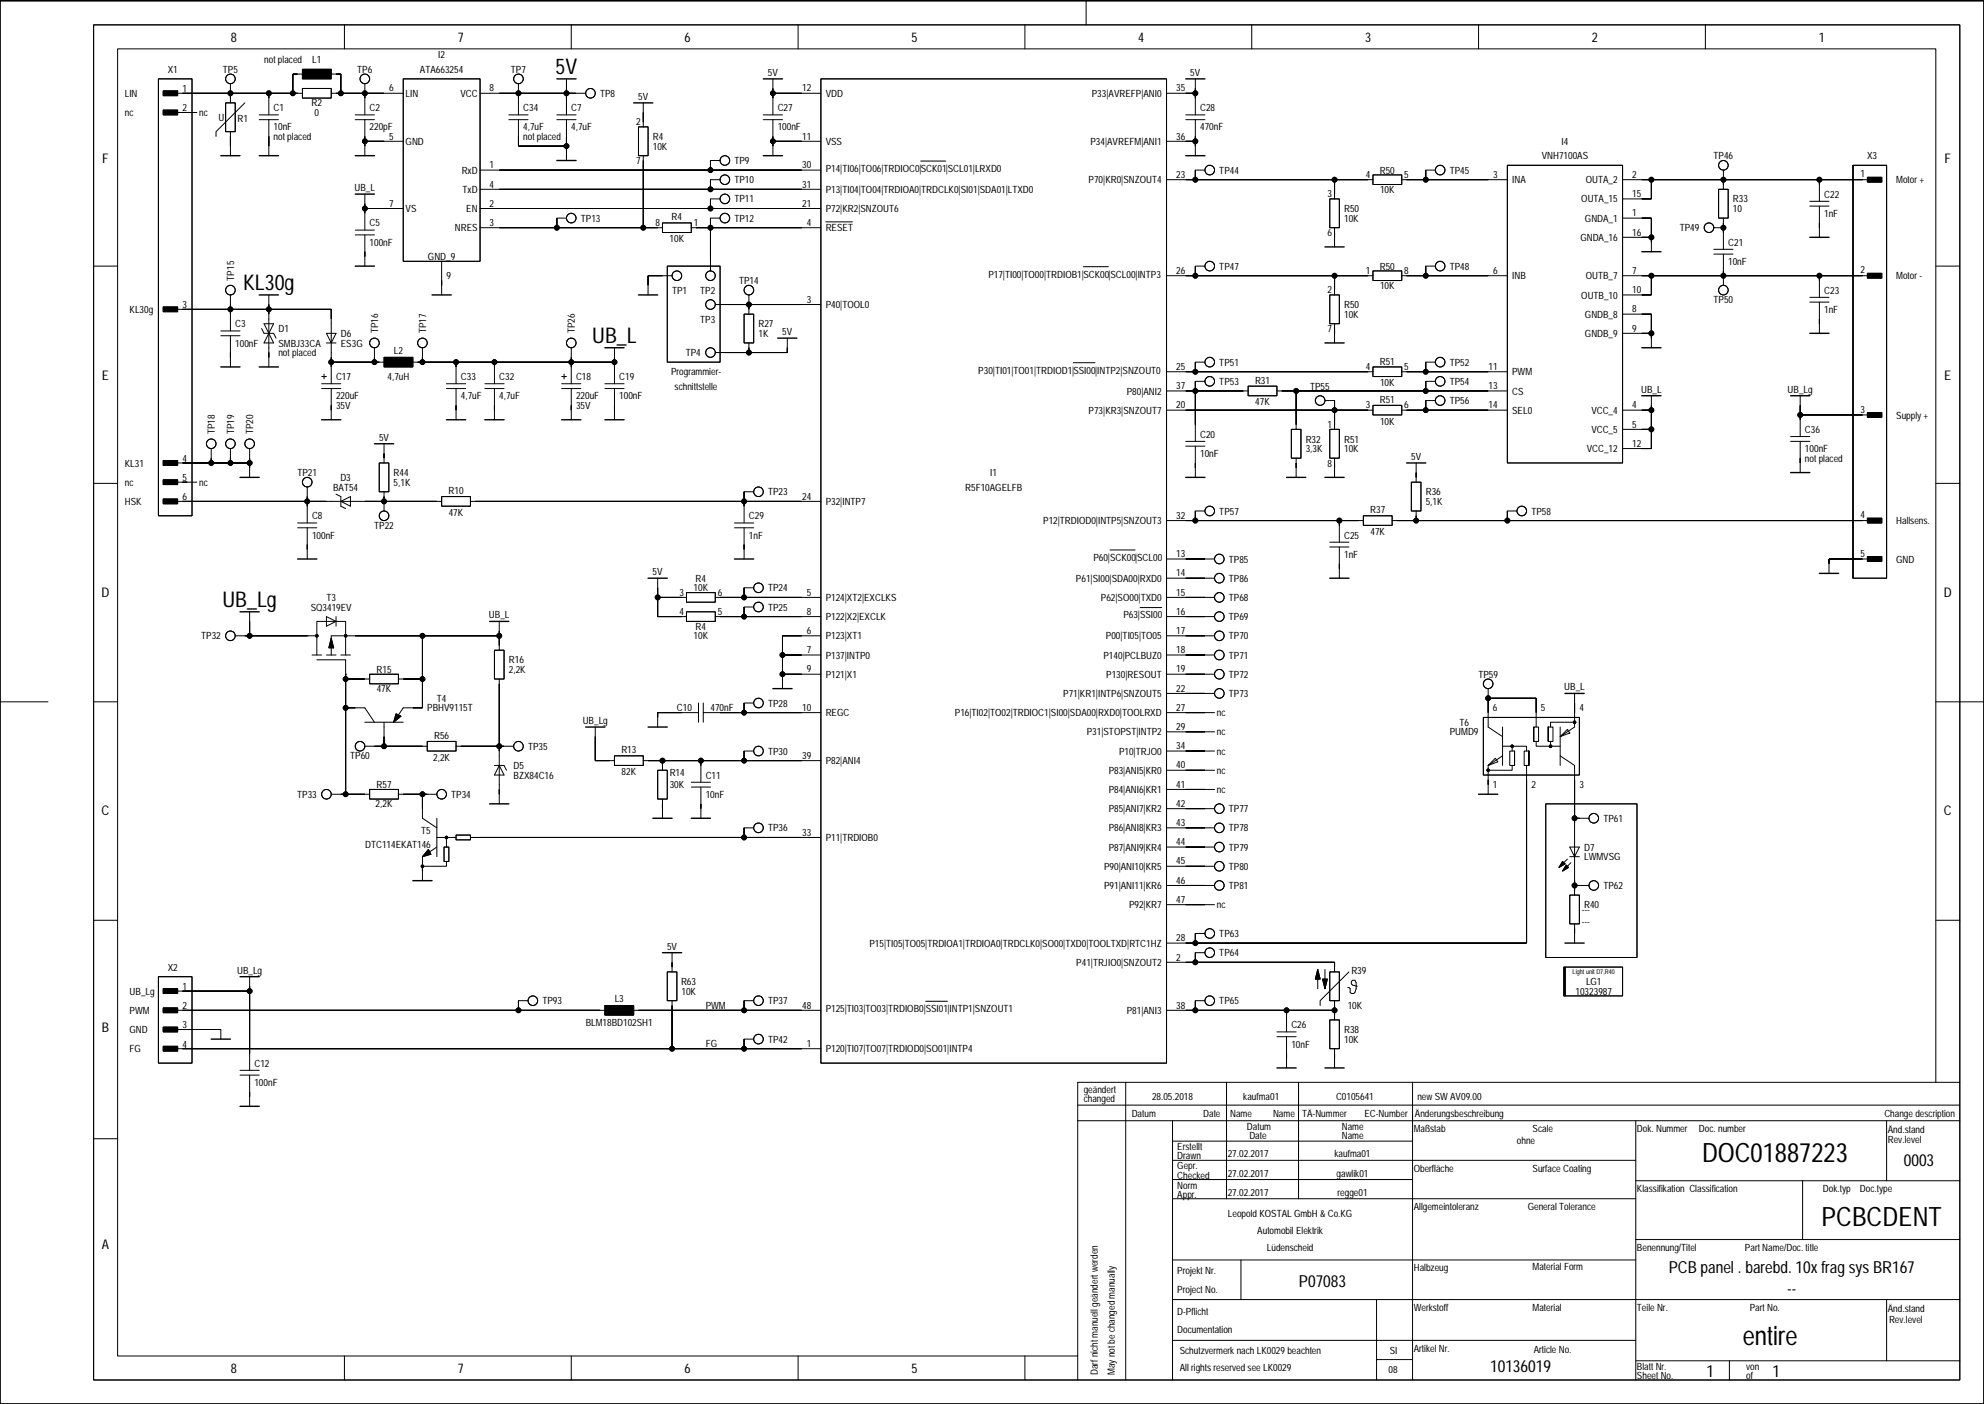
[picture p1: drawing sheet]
<svg xmlns="http://www.w3.org/2000/svg" width="420mm" height="297mm" viewBox="0 0 420 297" stroke-linecap="round" stroke-linejoin="round" font-family="sans-serif">
<defs><g id="words">
<g font-size="5.6">
<text x="360.1" y="245.8">DOC01887223</text>
<text x="385.5" y="259.5">PCBCDENT</text>
<text x="368.8" y="284.6">entire</text>
</g>
<g font-size="4.6">
<text x="117.6" y="15.6">5V</text>
<text x="51.4" y="61.3">KL30g</text>
<text x="125.3" y="72.5">UB_L</text>
<text x="47.1" y="128.4">UB_Lg</text>
</g>
<g font-size="3.5">
<text x="402.8" y="246.6">0003</text>
<text x="353.1" y="269.2">PCB panel . barebd. 10x frag sys BR167</text>
<text x="274.9" y="272.3">P07083</text>
<text x="378.2" y="273.8">--</text>
<text x="315.3" y="290.3">10136019</text>
<text x="361.1" y="291.3">1</text>
<text x="375.1" y="291.3">1</text>
</g>
<g font-size="2.8">
<text x="48.9" y="8.8">8</text>
<text x="96.9" y="8.8">7</text>
<text x="144.9" y="8.8">6</text>
<text x="192.9" y="8.8">5</text>
<text x="240.9" y="8.8">4</text>
<text x="288.9" y="8.8">3</text>
<text x="336.8" y="8.8">2</text>
<text x="384.8" y="8.8">1</text>
<text x="21.6" y="34.5">F</text>
<text x="411.4" y="34.5">F</text>
<text x="21.6" y="80.4">E</text>
<text x="411.4" y="80.4">E</text>
<text x="21.5" y="126.4">D</text>
<text x="411.3" y="126.4">D</text>
<text x="21.5" y="172.4">C</text>
<text x="411.3" y="172.4">C</text>
<text x="21.6" y="218.3">B</text>
<text x="21.6" y="264.3">A</text>
<text x="48.9" y="290.4">8</text>
<text x="96.9" y="290.4">7</text>
<text x="144.9" y="290.4">6</text>
<text x="192.9" y="290.4">5</text>
</g>
<g font-size="2.1">
<text x="35.5" y="15.4">X1</text>
<text x="47.2" y="15.4">TP5</text>
<text x="55.9" y="13.4">not placed</text>
<text x="66.1" y="13.4">L1</text>
<text x="75.6" y="15.4">TP6</text>
<text x="88.9" y="15.4">ATA663254</text>
<text x="92.7" y="12.4">I2</text>
<text x="108.1" y="15.4">TP7</text>
<text x="162.5" y="16.1">5V</text>
<text x="251.9" y="16.1">5V</text>
<text x="26.4" y="20.5">LIN</text>
<text x="38.6" y="19.5">1</text>
<text x="38.6" y="23.5">2</text>
<text x="57.9" y="23.5">C1</text>
<text x="65.9" y="22.5">R2</text>
<text x="78.2" y="23.5">C2</text>
<text x="82.3" y="19.4">6</text>
<text x="85.8" y="20.5">LIN</text>
<text x="97.4" y="20.5">VCC</text>
<text x="103.6" y="19.4">8</text>
<text x="110.7" y="23.5">C34</text>
<text x="120.9" y="23.5">C7</text>
<text x="127" y="20.5">TP8</text>
<text x="135.1" y="21.1">5V</text>
<text x="164.6" y="23.5">C27</text>
<text x="169.7" y="19.4">12</text>
<text x="174.7" y="20.5">VDD</text>
<text x="231" y="20.5">P33|AVREFP|ANI0</text>
<text x="248.9" y="19.4">35</text>
<text x="253.9" y="23.5">C28</text>
<text x="26.4" y="24.6">nc</text>
<text x="42.2" y="24.6">nc</text>
<text x="46.2" y="25.6">U</text>
<text x="50.3" y="25.8">R1</text>
<text x="57.9" y="27.6">10nF</text>
<text x="57.9" y="29.6">not placed</text>
<text x="66.6" y="24.6">0</text>
<text x="78.2" y="27.6">220pF</text>
<text x="82.3" y="29.5">5</text>
<text x="110.7" y="27.6">4,7uF</text>
<text x="110.7" y="29.6">not placed</text>
<text x="120.9" y="27.6">4,7uF</text>
<text x="134.6" y="26.5">2</text>
<text x="138.1" y="29.6">R4</text>
<text x="164.6" y="27.6">100nF</text>
<text x="169.7" y="29.5">11</text>
<text x="248.9" y="29.5">36</text>
<text x="253.9" y="27.6">470nF</text>
<text x="85.8" y="30.7">GND</text>
<text x="103.6" y="35.6">1</text>
<text x="134.6" y="34.8">7</text>
<text x="138.1" y="31.7">10K</text>
<text x="155.4" y="34.7">TP9</text>
<text x="169.7" y="35.6">30</text>
<text x="174.7" y="30.7">VSS</text>
<text x="230.7" y="30.7">P34|AVREFM|ANI1</text>
<text x="326.2" y="33.7">VNH7100AS</text>
<text x="330.4" y="30.7">I4</text>
<text x="362.6" y="33.7">TP46</text>
<text x="395.1" y="33.7">X3</text>
<text x="75" y="40.4">UB_L</text>
<text x="97.7" y="36.7">RxD</text>
<text x="97.9" y="40.8">TxD</text>
<text x="103.6" y="39.7">4</text>
<text x="155.4" y="38.8">TP10</text>
<text x="169.7" y="39.7">31</text>
<text x="174.7" y="40.8">P13|TI04|TO04|TRDIOA0|TRDCLK0|SI01|SDA01|LTXD0</text>
<text x="174.7" y="36.4">P14|TI06|TO06|TRDIOC0|SCK01|SCL01|LRXD0</text>
<text x="230.3" y="38.8">P70|KR0|SNZOUT4</text>
<text x="248.9" y="37.6">23</text>
<text x="258" y="36.7">TP44</text>
<text x="280.9" y="41.7">3</text>
<text x="289" y="37.6">4</text>
<text x="292" y="36.7">R50</text>
<text x="292" y="40.8">10K</text>
<text x="297.1" y="37.6">5</text>
<text x="306.8" y="36.7">TP45</text>
<text x="316" y="37.6">3</text>
<text x="320" y="38.8">INA</text>
<text x="335.6" y="38.8">OUTA_2</text>
<text x="345.4" y="37.6">2</text>
<text x="345.4" y="41.7">15</text>
<text x="386" y="41.8">C22</text>
<text x="393.7" y="37.5">1</text>
<text x="401.2" y="38.8">Motor +</text>
<text x="78.2" y="47.9">C5</text>
<text x="82.3" y="43.7">7</text>
<text x="85.8" y="44.9">VS</text>
<text x="98.7" y="44.9">EN</text>
<text x="103.6" y="47.8">3</text>
<text x="103.6" y="43.7">2</text>
<text x="122.9" y="46.9">TP13</text>
<text x="138.7" y="47.8">8</text>
<text x="142.1" y="46.6">R4</text>
<text x="146.8" y="47.8">1</text>
<text x="155.4" y="42.8">TP11</text>
<text x="155.4" y="46.9">TP12</text>
<text x="169.7" y="43.7">21</text>
<text x="170.7" y="47.8">4</text>
<text x="174.7" y="44.9">P72|KR2|SNZOUT6</text>
<text x="284.4" y="44.9">R50</text>
<text x="284.4" y="46.9">10K</text>
<text x="334.6" y="42.8">OUTA_15</text>
<text x="335.4" y="46.9">GNDA_1</text>
<text x="345.4" y="45.8">1</text>
<text x="366.7" y="42.8">R33</text>
<text x="366.7" y="44.9">10</text>
<text x="386" y="45.9">1nF</text>
<text x="78.2" y="52">100nF</text>
<text x="96.2" y="48.9">NRES</text>
<text x="141.7" y="51.2">10K</text>
<text x="174.7" y="48.9">RESET</text>
<text x="280.9" y="50">6</text>
<text x="334.4" y="51">GNDA_16</text>
<text x="345.4" y="49.8">16</text>
<text x="355.4" y="48.9">TP49</text>
<text x="365.7" y="52">C21</text>
<text x="49.5" y="59.3" transform="rotate(-90 49.5 59.3)">TP15</text>
<text x="90.6" y="54.9">GND_9</text>
<text x="94.5" y="59">9</text>
<text x="209.1" y="58.7">P17|TI00|TO00|TRDIOB1|SCK00|SCL00|INTP3</text>
<text x="248.9" y="58">26</text>
<text x="258" y="57.1">TP47</text>
<text x="289" y="58">1</text>
<text x="292" y="57.1">R50</text>
<text x="297.1" y="58">8</text>
<text x="306.8" y="57.1">TP48</text>
<text x="316" y="58">6</text>
<text x="320" y="59.1">INB</text>
<text x="335.6" y="59.1">OUTB_7</text>
<text x="345.4" y="58">7</text>
<text x="365.7" y="56">10nF</text>
<text x="393.7" y="57.8">2</text>
<text x="401.2" y="59.1">Motor -</text>
<text x="38.6" y="65.2">3</text>
<text x="142.2" y="62.1">TP1</text>
<text x="148.2" y="62.1">TP2</text>
<text x="156.4" y="60.1">TP14</text>
<text x="170.7" y="64.1">3</text>
<text x="174.7" y="65.2">P40|TOOL0</text>
<text x="280.9" y="62">2</text>
<text x="284.4" y="65.2">R50</text>
<text x="292" y="61.1">10K</text>
<text x="334.6" y="63.2">OUTB_10</text>
<text x="345.4" y="62">10</text>
<text x="362.6" y="64.2">TP50</text>
<text x="386" y="62.1">C23</text>
<text x="27.4" y="66.2">KL30g</text>
<text x="49.8" y="69.3">C3</text>
<text x="58.9" y="70.3">D1</text>
<text x="72.1" y="71.3">D6</text>
<text x="80" y="70.5" transform="rotate(-90 80 70.5)">TP16</text>
<text x="90.1" y="70.5" transform="rotate(-90 90.1 70.5)">TP17</text>
<text x="121.6" y="70.5" transform="rotate(-90 121.6 70.5)">TP26</text>
<text x="148.2" y="68.2">TP3</text>
<text x="160.5" y="69.3">R27</text>
<text x="160.5" y="71.3">1K</text>
<text x="165.5" y="70.9">5V</text>
<text x="280.9" y="70.3">7</text>
<text x="284.4" y="67.2">10K</text>
<text x="335.4" y="67.2">GNDB_8</text>
<text x="335.4" y="71.3">GNDB_9</text>
<text x="345.4" y="70.1">9</text>
<text x="345.4" y="66.1">8</text>
<text x="386" y="66.2">1nF</text>
<text x="49.8" y="73.3">100nF</text>
<text x="58.9" y="75.3">not placed</text>
<text x="58.9" y="73.3">SMBJ33CA</text>
<text x="72.1" y="73.3">ES3G</text>
<text x="83.3" y="74.8">L2</text>
<text x="145.1" y="75.3">TP4</text>
<text x="258" y="77.4">TP51</text>
<text x="292" y="77.1">R51</text>
<text x="306.8" y="77.4">TP52</text>
<text x="71.1" y="80.4">C17</text>
<text x="82" y="80.4">4,7uH</text>
<text x="97.5" y="80.4">C33</text>
<text x="105.6" y="80.4">C32</text>
<text x="121.9" y="80.4">C18</text>
<text x="131" y="80.4">C19</text>
<text x="142" y="79.4">Programmier-</text>
<text x="142.8" y="82.5">schnittstelle</text>
<text x="207" y="79">P30|TI01|TO01|TRDIOD1|SSI00|INTP2|SNZOUT0</text>
<text x="238.4" y="83.5">P80|ANI2</text>
<text x="248.9" y="78.3">25</text>
<text x="248.9" y="82.3">37</text>
<text x="258" y="81.4">TP53</text>
<text x="265.6" y="81.2">R31</text>
<text x="277.2" y="82.5">TP55</text>
<text x="289" y="78.3">4</text>
<text x="292" y="81.7">10K</text>
<text x="297.1" y="78.3">5</text>
<text x="306.8" y="81.4">TP54</text>
<text x="315" y="82.3">13</text>
<text x="315" y="78.3">11</text>
<text x="320" y="79.4">PWM</text>
<text x="320" y="83.5">CS</text>
<text x="347.3" y="83.1">UB_L</text>
<text x="378.3" y="83.1">UB_Lg</text>
<text x="71.1" y="84.5">220uF</text>
<text x="71.1" y="86.5">35V</text>
<text x="97.5" y="84.5">4,7uF</text>
<text x="105.6" y="84.5">4,7uF</text>
<text x="121.9" y="84.5">220uF</text>
<text x="121.9" y="86.5">35V</text>
<text x="131" y="84.5">100nF</text>
<text x="230.3" y="87.5">P73|KR3|SNZOUT7</text>
<text x="248.9" y="86.4">20</text>
<text x="265.6" y="85.8">47K</text>
<text x="289" y="86.4">3</text>
<text x="292" y="85.2">R51</text>
<text x="292" y="89.8">10K</text>
<text x="297.1" y="86.4">6</text>
<text x="306.8" y="85.5">TP56</text>
<text x="315" y="86.4">14</text>
<text x="320" y="87.5">SEL0</text>
<text x="336.7" y="87.5">VCC_4</text>
<text x="345.4" y="86.4">4</text>
<text x="393.7" y="87.3">3</text>
<text x="401.2" y="88.6">Supply +</text>
<text x="45.5" y="91.9" transform="rotate(-90 45.5 91.9)">TP18</text>
<text x="49.5" y="91.9" transform="rotate(-90 49.5 91.9)">TP19</text>
<text x="53.6" y="91.9" transform="rotate(-90 53.6 91.9)">TP20</text>
<text x="80.2" y="93.3">5V</text>
<text x="253.9" y="92.6">C20</text>
<text x="276.3" y="93.6">R32</text>
<text x="276.3" y="95.7">3,3K</text>
<text x="280.9" y="90.5">1</text>
<text x="284.4" y="93.6">R51</text>
<text x="284.4" y="95.7">10K</text>
<text x="335.8" y="95.7">VCC_12</text>
<text x="336.7" y="91.6">VCC_5</text>
<text x="345.4" y="94.5">12</text>
<text x="345.4" y="90.5">5</text>
<text x="381.9" y="95.7">100nF</text>
<text x="381.9" y="91.6">C36</text>
<text x="26.4" y="98.7">KL31</text>
<text x="38.6" y="97.7">4</text>
<text x="38.6" y="101.8">5</text>
<text x="62.9" y="100.7">TP21</text>
<text x="72" y="101.8">D3</text>
<text x="83.3" y="100.7">R44</text>
<text x="209.5" y="100.7">I1</text>
<text x="253.9" y="96.7">10nF</text>
<text x="280.9" y="98.7">8</text>
<text x="298.6" y="97.3">5V</text>
<text x="381.9" y="97.7">not placed</text>
<text x="26.4" y="106.8">HSK</text>
<text x="26.4" y="102.8">nc</text>
<text x="38.6" y="105.8">6</text>
<text x="42.2" y="102.8">nc</text>
<text x="70.5" y="103.8">BAT54</text>
<text x="83.3" y="102.8">5,1K</text>
<text x="94.9" y="104.5">R10</text>
<text x="162.5" y="104.8">TP23</text>
<text x="169.7" y="105.7">24</text>
<text x="174.7" y="106.8">P32|INTP7</text>
<text x="204.2" y="103.8">R5F10AGELFB</text>
<text x="301.7" y="104.8">R36</text>
<text x="301.7" y="106.8">5,1K</text>
<text x="66" y="113.9">100nF</text>
<text x="66" y="109.9">C8</text>
<text x="79.2" y="111.9">TP22</text>
<text x="95" y="109.1">47K</text>
<text x="158.5" y="113.9">1nF</text>
<text x="158.5" y="109.9">C29</text>
<text x="220.7" y="110.9">P12|TRDIOD0|INTP5|SNZOUT3</text>
<text x="248.9" y="109.8">32</text>
<text x="258" y="108.9">TP57</text>
<text x="284.4" y="113.9">C25</text>
<text x="289.9" y="108.6">R37</text>
<text x="290" y="113.2">47K</text>
<text x="324" y="108.9">TP58</text>
<text x="393.7" y="109.6">4</text>
<text x="401.2" y="110.9">Hallsens.</text>
<text x="231.4" y="118.6">P60|SCK00|SCL00</text>
<text x="248.9" y="117.9">13</text>
<text x="260" y="119">TP85</text>
<text x="284.4" y="118">1nF</text>
<text x="393.7" y="117.8">5</text>
<text x="401.2" y="119">GND</text>
<text x="138.1" y="121.7">5V</text>
<text x="146.8" y="125.1">10K</text>
<text x="147.2" y="123.1">R4</text>
<text x="162.5" y="125.1">TP24</text>
<text x="227.7" y="123.1">P61|SI00|SDA00|RXD0</text>
<text x="248.9" y="121.9">14</text>
<text x="260" y="123.1">TP86</text>
<text x="65.7" y="129.2">SQ3419EV</text>
<text x="69.1" y="127.1">T3</text>
<text x="103.5" y="130.8">UB_L</text>
<text x="143.8" y="126">3</text>
<text x="143.8" y="130.1">4</text>
<text x="151.9" y="126">6</text>
<text x="151.9" y="130.1">5</text>
<text x="162.5" y="129.2">TP25</text>
<text x="170.7" y="130.1">8</text>
<text x="170.7" y="126">5</text>
<text x="174.7" y="127.1">P124|XT2|EXCLKS</text>
<text x="174.7" y="131.2">P122|X2|EXCLK</text>
<text x="233" y="127.1">P62|SO00|TXD0</text>
<text x="237.7" y="130.8">P63|SSI00</text>
<text x="248.9" y="130.1">16</text>
<text x="248.9" y="126">15</text>
<text x="260" y="127.1">TP68</text>
<text x="260" y="131.2">TP69</text>
<text x="42.6" y="135.3">TP32</text>
<text x="146.8" y="135.3">10K</text>
<text x="147.2" y="133.2">R4</text>
<text x="170.7" y="134.1">6</text>
<text x="174.7" y="135.3">P123|XT1</text>
<text x="234" y="135.3">P00|TI05|TO05</text>
<text x="248.9" y="134.1">17</text>
<text x="260" y="135.3">TP70</text>
<text x="79.7" y="142.4">R15</text>
<text x="107.7" y="140.4">R16</text>
<text x="107.7" y="142.4">2,2K</text>
<text x="170.7" y="142.3">9</text>
<text x="170.7" y="138.2">7</text>
<text x="174.7" y="139.3">P137|INTP0</text>
<text x="174.7" y="143.4">P121|X1</text>
<text x="233.5" y="139.3">P140|PCLBUZ0</text>
<text x="234.1" y="143.4">P130|RESOUT</text>
<text x="248.9" y="142.3">19</text>
<text x="248.9" y="138.2">18</text>
<text x="260" y="139.3">TP71</text>
<text x="260" y="143.4">TP72</text>
<text x="312.8" y="143.4">TP59</text>
<text x="79.7" y="146.4">47K</text>
<text x="92.4" y="148.5">T4</text>
<text x="162.5" y="149.5">TP28</text>
<text x="225" y="147.5">P71|KR1|INTP6|SNZOUT5</text>
<text x="248.9" y="146.3">22</text>
<text x="260" y="147.5">TP73</text>
<text x="331" y="146.1">UB_L</text>
<text x="90.4" y="150.5">PBHV9115T</text>
<text x="123.3" y="153.2">UB_Lg</text>
<text x="143.2" y="150.5">C10</text>
<text x="150.3" y="150.5">470nF</text>
<text x="169.7" y="150.4">10</text>
<text x="174.7" y="151.5">REGC</text>
<text x="202" y="151.5">P16|TI02|TO02|TRDIOC1|SI00|SDA00|RXD0|TOOLRXD</text>
<text x="230" y="155.6">P31|STOPST|INTP2</text>
<text x="248.9" y="150.4">27</text>
<text x="248.9" y="154.5">29</text>
<text x="257.5" y="155.6">nc</text>
<text x="257.5" y="151.5">nc</text>
<text x="306.8" y="155.6">PUMD9</text>
<text x="308.8" y="153.6">T6</text>
<text x="315.9" y="150.4">6</text>
<text x="326.1" y="150.4">5</text>
<text x="334.2" y="150.4">4</text>
<text x="74.1" y="160.7">TP60</text>
<text x="91.7" y="160.9">2,2K</text>
<text x="91.9" y="156.4">R56</text>
<text x="111.7" y="158.6">TP35</text>
<text x="131.5" y="159.4">R13</text>
<text x="162.5" y="159.7">TP30</text>
<text x="169.7" y="160.5">39</text>
<text x="174.7" y="161.7">P82|ANI4</text>
<text x="236.8" y="159.7">P10|TRJO0</text>
<text x="248.9" y="158.5">34</text>
<text x="257.5" y="159.7">nc</text>
<text x="79.7" y="166.8">R57</text>
<text x="108.7" y="162.7">D5</text>
<text x="108.7" y="164.7">BZX84C16</text>
<text x="131.5" y="164">82K</text>
<text x="141.7" y="164.2">R14</text>
<text x="141.7" y="166.8">30K</text>
<text x="149.3" y="164.7">C11</text>
<text x="234.6" y="167.8">P84|ANI6|KR1</text>
<text x="234.6" y="163.7">P83|ANI5|KR0</text>
<text x="248.9" y="162.6">40</text>
<text x="248.9" y="166.6">41</text>
<text x="257.5" y="167.8">nc</text>
<text x="257.5" y="163.7">nc</text>
<text x="315.9" y="166.6">1</text>
<text x="324" y="166.6">2</text>
<text x="334.2" y="166.6">3</text>
<text x="62.9" y="168.8">TP33</text>
<text x="79.5" y="170.8">2,2K</text>
<text x="95.5" y="168.8">TP34</text>
<text x="149.3" y="168.8">10nF</text>
<text x="234.6" y="171.8">P85|ANI7|KR2</text>
<text x="248.9" y="170.7">42</text>
<text x="260" y="171.8">TP77</text>
<text x="339.3" y="173.9">TP61</text>
<text x="77.3" y="179.3">DTC114EKAT146</text>
<text x="89.1" y="176.5">T5</text>
<text x="162.5" y="175.9">TP36</text>
<text x="169.7" y="176.8">33</text>
<text x="174.7" y="177.9">P11|TRDIOB0</text>
<text x="234.6" y="180">P87|ANI9|KR4</text>
<text x="234.6" y="175.9">P86|ANI8|KR3</text>
<text x="248.9" y="174.8">43</text>
<text x="248.9" y="178.8">44</text>
<text x="260" y="175.9">TP78</text>
<text x="260" y="180">TP79</text>
<text x="335.2" y="180">D7</text>
<text x="233.6" y="184">P90|ANI10|KR5</text>
<text x="248.9" y="182.9">45</text>
<text x="260" y="184">TP80</text>
<text x="335.2" y="182">LWMVSG</text>
<text x="233.6" y="188.1">P91|ANI11|KR6</text>
<text x="248.9" y="187">46</text>
<text x="248.9" y="191">47</text>
<text x="260" y="188.1">TP81</text>
<text x="339.3" y="188.1">TP62</text>
<text x="238.9" y="192.2">P92|KR7</text>
<text x="257.5" y="192.2">nc</text>
<text x="334.7" y="195.7">---</text>
<text x="334.7" y="193.2">---</text>
<text x="335.2" y="192.2">R40</text>
<text x="141.1" y="200.9">5V</text>
<text x="184" y="200.3">P15|TI05|TO05|TRDIOA1|TRDIOA0|TRDCLK0|SO00|TXD0|TOOLTXD|RTC1HZ</text>
<text x="248.9" y="199.1">28</text>
<text x="248.9" y="203.2">2</text>
<text x="258" y="198.3">TP63</text>
<text x="258" y="202.3">TP64</text>
<text x="35.5" y="205.4">X2</text>
<text x="38.6" y="209.4">1</text>
<text x="50.2" y="206">UB_Lg</text>
<text x="144.1" y="208.4">R63</text>
<text x="227.7" y="204.3">P41|TRJIO0|SNZOUT2</text>
<text x="285.9" y="206">R39</text>
<text x="335.6" y="208.4">LG1</text>
<text x="27.4" y="214.5">PWM</text>
<text x="27.4" y="210.4">UB_Lg</text>
<text x="38.6" y="213.5">2</text>
<text x="114.8" y="212.5">TP93</text>
<text x="130.1" y="212">L3</text>
<text x="144.2" y="210.4">10K</text>
<text x="149.3" y="213.4">PWM</text>
<text x="162.5" y="212.5">TP37</text>
<text x="169.7" y="213.4">48</text>
<text x="174.7" y="214.1">P125|TI03|TO03|TRDIOB0|SSI01|INTP1|SNZOUT1</text>
<text x="238.4" y="214.5">P81|ANI3</text>
<text x="248.9" y="213.4">38</text>
<text x="258" y="212.5">TP65</text>
<text x="285.2" y="213.4">10K</text>
<text x="333.4" y="210.4">10323987</text>
<text x="27.4" y="218.6">GND</text>
<text x="38.6" y="217.6">3</text>
<text x="38.6" y="221.6">4</text>
<text x="123.9" y="217">BLM18BD102SH1</text>
<text x="149.3" y="221.5">FG</text>
<text x="162.5" y="220.6">TP42</text>
<text x="170.7" y="221.5">1</text>
<text x="273.2" y="217.6">C26</text>
<text x="273.2" y="221.6">10nF</text>
<text x="284.4" y="220.6">10K</text>
<text x="284.4" y="218.6">R38</text>
<text x="27.4" y="222.6">FG</text>
<text x="53.8" y="225.7">C12</text>
<text x="174.7" y="222.6">P120|TI07|TO07|TRDIOD0|SO01|INTP4</text>
<text x="53.8" y="229.7">100nF</text>
<text x="229.3" y="231.1">geändert</text>
<text x="229.3" y="233.2">changed</text>
<text x="243.8" y="232.7">28.05.2018</text>
<text x="263.1" y="232.7">kaufma01</text>
<text x="282.7" y="232.7">C0105641</text>
<text x="299.9" y="232.7">new SW AV09.00</text>
<text x="239.5" y="236.2">Datum</text>
<text x="254.6" y="236.2">Date</text>
<text x="260.3" y="236.2">Name</text>
<text x="263.8" y="239">Datum</text>
<text x="269.4" y="236.2">Name</text>
<text x="275.5" y="236.2">TÄ-Nummer</text>
<text x="283.9" y="239">Name</text>
<text x="288.7" y="236.2">EC-Number</text>
<text x="299.1" y="239.5">Maßstab</text>
<text x="299.4" y="236.2">Änderungsbeschreibung</text>
<text x="324.3" y="239.5">Scale</text>
<text x="346.4" y="239.5">Dok. Nummer</text>
<text x="359.5" y="239.5">Doc. number</text>
<text x="398.7" y="236.2">Change description</text>
<text x="399.5" y="239.8">Änd.stand</text>
<text x="249.1" y="243.3">Erstellt</text>
<text x="249.1" y="245.1">Drawn</text>
<text x="259.8" y="244.9">27.02.2017</text>
<text x="264.4" y="241">Date</text>
<text x="282.4" y="244.9">kaufma01</text>
<text x="283.9" y="241">Name</text>
<text x="321" y="242.1">ohne</text>
<text x="399.5" y="241.8">Rev.level</text>
<text x="249.1" y="247.4">Gepr.</text>
<text x="249.1" y="249.4">Checked</text>
<text x="249.1" y="251.5">Norm</text>
<text x="259.8" y="248.9">27.02.2017</text>
<text x="282.8" y="248.9">gawlik01</text>
<text x="299.1" y="247.9">Oberfläche</text>
<text x="324.3" y="247.9">Surface Coating</text>
<text x="249.1" y="253.5">Appr.</text>
<text x="259.8" y="253">27.02.2017</text>
<text x="259.8" y="257.6">Leopold KOSTAL GmbH &amp; Co.KG</text>
<text x="283" y="253">regge01</text>
<text x="299.1" y="256">Allgemeintoleranz</text>
<text x="323.3" y="256">General Tolerance</text>
<text x="346.4" y="252.2">Klassifikation Classification</text>
<text x="385.7" y="252.2">Dok.typ</text>
<text x="393.6" y="252.2">Doc.type</text>
<text x="266" y="261.1">Automobil Elektrik</text>
<text x="249.1" y="269.5">Projekt Nr.</text>
<text x="268.1" y="264.7">Lüdenscheid</text>
<text x="299.1" y="269">Halbzeug</text>
<text x="324.3" y="268.7">Material Form</text>
<text x="346.4" y="264.7">Benennung/Titel</text>
<text x="369.2" y="264.7">Part Name/Doc. title</text>
<text x="249.1" y="273.6">Project No.</text>
<text x="249.1" y="281.9">Documentation</text>
<text x="249.1" y="278.1">D-Pflicht</text>
<text x="299.1" y="277.4">Werkstoff</text>
<text x="324.3" y="277.4">Material</text>
<text x="346.4" y="277.4">Teile Nr.</text>
<text x="370.2" y="277.4">Part No.</text>
<text x="399.5" y="277.6">Änd.stand</text>
<text x="399.7" y="279.9">Rev.level</text>
<text x="249.6" y="286.5">Schutzvermerk nach LK0029 beachten</text>
<text x="294.1" y="286.5">SI</text>
<text x="299.1" y="286">Artikel Nr.</text>
<text x="324.5" y="286.3">Article No.</text>
<text x="232.3" y="290.9" transform="rotate(-90 232.3 290.9)">Darf nicht manuell geändert werden</text>
<text x="235.9" y="290.9" transform="rotate(-90 235.9 290.9)">May not be changed manually</text>
<text x="249.6" y="290.1">All rights reserved see LK0029</text>
<text x="293.8" y="290.6">08</text>
<text x="346.4" y="289.8">Blatt Nr.</text>
<text x="346.4" y="291.8">Sheet No.</text>
<text x="369.5" y="289.8">von</text>
<text x="369.5" y="291.8">of</text>
</g>
<text font-size="1.4" x="332.8" y="206.1">Light unit D7,R40</text>
</g></defs>
<g fill="none" stroke="#000" stroke-width=".21">
<path d="M0 .2h419.8v296.8h-419.8zM19.8 5.3h394.9v286.7h-394.9zM33.5 16.7h7.1v92.4h-7.1zM34.5 19.2h3.1v1h-3.1zM36.6 19.7h27.4M48.8 19.7h.1M48.8 17.7v4.1M56.9 19.7v4.6M64 14.7h6.1v2h-6.1zM64 18.7h6.1v2h-6.1zM64 15.7h-2v4M70.1 15.7h2v4"/>
<path d="M70.1 19.7h15.2M72.9 5.3v5M77.2 19.7h.1M77.2 17.7v6.6M85.3 16.7h16.3v38.6h-16.3zM101.6 19.7h22.3M109.7 19.7h.1M109.7 17.7v6.6M119.9 16.7v7.6M120.9 5.3v5M163.5 19.7h10.2M163.5 16.7v7.6"/>
<path d="M168.9 5.3v5M173.7 16.7h73.1v208.2h-73.1zM216.9 5.3v5M229.8 .2v5.1M246.8 19.7h6.1M252.9 16.7v7.6M264.9 5.3v5M312.9 5.3v5M360.9 5.3v5M419.9 .1h-419.9v296.9h419.9M34.5 23.3h3.1v1h-3.1zM36.6 23.8h5"/>
<path d="M47.7 21.8h2.1v6.1h-2.1zM48.8 27.9v5M51.8 21.8l-6.1 6.1v1M54.9 25.3h4M54.9 24.3h4M56.9 25.3v7.6M75.2 25.3h4M75.2 24.3h4M77.2 25.3v7.6M77.2 29.9h8.1M101.6 36h72.1M107.7 25.3h4"/>
<path d="M107.7 24.3h4M109.7 25.3v5.6h10.2M117.8 25.3h4.1M117.8 24.3h4.1M119.9 25.3v8.7M135.1 26.8h2v6.1h-2zM136.1 21.8v5M136.1 32.9v15.3M152.4 34h-2.1v2M152.4 38h-2.1v2M161.5 25.3h4.1M161.5 24.3h4.1"/>
<path d="M163.5 29.9h10.2M163.5 25.3v7.6M194.8 34.1h5.3M246.8 29.9h6.1M246.8 38h43.7M250.9 25.3h4.1M250.9 24.3h4.1M252.9 25.3v7.6M255 36h-2.1v2M282.4 38v4.1M290.5 37h6.1v2h-6.1zM296.6 38h22.4"/>
<path d="M303.7 36h-2v2M319 35h24.3v62.9h-24.3zM343.3 38h52.8M349.4 38v4.1h-6.1M364.7 38h.1M364.7 36v4M385 38v4.6M392.1 35v87.3zM392.1 35h7.1v87.3h-7.1zM395.1 37.5h3.1v1h-3.1zM19.8 56.3h5.1M75.2 49.7h4"/>
<path d="M75.2 48.7h4M77.2 41.1v7.6M77.2 49.7v6.6M77.2 44.1h8.1M93.5 55.3v7.1M101.6 48.2h38.6M101.6 44.1h72.1M101.6 40h72.1M119.9 46.1h-2.1v2.1M140.2 47.2h6.1v2h-6.1zM141.2 56.3h11.2v20.3h-11.2zM142.2 58.3h-5.1v4.1"/>
<path d="M146.3 48.2h27.4M152.4 42.1h-2.1v2M152.4 46.1h-2.1v11.2M174.7 46.9h5.7M229.2 56.4h5.3M246.8 58.3h43.7M255 56.3h-2.1v2M281.4 42.1h2v6.1h-2zM282.4 48.2v4M282.4 58.3v4.1M290.5 57.3h6.1v2h-6.1zM296.6 58.3h22.4"/>
<path d="M303.7 56.3h-2v2M343.3 58.3h52.8M343.3 46.1h6.1v7.2M343.3 50.2h6.1M349.4 58.3v4.1h-6.1M362.6 53.8h4.1M362.6 52.7h4.1M362.6 48.2h2.1M363.6 40h2.1v6.1h-2.1zM364.7 48.2h.1M364.7 58.3h.1M364.7 46.1v6.6"/>
<path d="M364.7 53.8v6.6M382.9 43.6h4.1M382.9 42.6h4.1M385 43.6v6.6M385 58.3v4.6M395.1 57.8h3.1v1h-3.1zM409.6 56.3h5.1M34.5 64.9h3.1v1.1h-3.1zM36.6 65.4h33.5v15.8M46.7 71h4.1M46.7 70h4.1M48.8 62.4v7.6"/>
<path d="M48.8 71v6.6M55.4 69.5l.5 1h2l.5 1M55.9 68.5h2l-2 4.1h2zM56.9 62.4v15.2M68.1 79.7h1M68.6 79.2v1M69.1 70.5h2l-1 2.1zM69.1 72.6h2M70.1 76.6h11.2M79.2 73.6v3M81.3 75.6h6.1v2h-6.1zM87.4 76.6h42.6"/>
<path d="M89.4 73.6v3M96.5 76.6v4.6M104.6 76.6v4.6M118.8 79.7h1.1M119.4 79.2v1M120.9 73.6v7.6M130 73.6v7.6M151.3 64.4h22.4M157.4 66.5h2.1v6.1h-2.1zM158.5 64.4h.1M158.5 62.4v4.1M158.5 72.6v2"/>
<path d="M166.6 71.5v3.1h-15.3M227.1 76.7h4.6M246.8 78.6h43.7M255 76.6h-2.1v2M281.4 62.4h2v6.1h-2zM282.4 68.5v4.1M290.5 77.6h6.1v2.1h-6.1zM296.6 78.6h22.4M303.7 76.6h-2v2M343.3 70.5h6.1M343.3 66.5h6.1v7.1M382.9 63.9h4.1"/>
<path d="M382.9 62.9h4.1M385 63.9v6.6M34.5 97.4h3.1v1.1h-3.1zM36.6 97.9h16.2M44.7 94.9v3M48.8 94.9v3M52.8 94.9v6.1M68.1 82.2h4M68.1 81.2h4M70.1 82.2v6.6M80.2 97.9h2.1v6.1h-2.1zM81.3 93.9v4"/>
<path d="M94.5 82.2h4M94.5 81.2h4M96.5 82.2v6.6M102.6 82.2h4.1M102.6 81.2h4.1M104.6 82.2v6.6M118.8 82.2h4.1M118.8 81.2h4.1M120.9 82.2v6.6M128 82.2h4.1M128 81.2h4.1M130 82.2v6.6"/>
<path d="M246.8 82.7h17.3M246.8 86.8h43.7M250.9 94.4h4.1M250.9 93.4h4.1M252.9 94.4v6.6M255 80.7h-2.1v12.7M264.1 81.7h6.1v2h-6.1zM270.2 82.7h48.8M273.2 90.8h2.1v6.1h-2.1zM274.3 82.7v8.1M274.3 96.9v4.1M280.4 84.7h2v6.1"/>
<path d="M281.4 90.8h2v6.1h-2zM282.4 96.9v4.1M290.5 85.8h6.1v2h-6.1zM296.6 86.8h22.4M299.7 97.9v4.1M303.7 80.7h-2v2M303.7 84.7h-2v2.1M343.3 86.8h6.1M343.3 90.8h6.1M349.4 83.7v11.2h-6.1M378.9 93.4h4M378.9 92.4h4"/>
<path d="M380.9 83.7v8.7M380.9 93.4v6.6M380.9 87.8h15.2M395.1 87.3h3.1v1h-3.1zM19.8 102.3h5.1M34.5 101.5h3.1v1h-3.1zM34.5 105.6h3.1v1h-3.1zM36.6 102h5M36.6 106.1h56.9M63 111.7h4M63 110.6h4M65 103v7.6"/>
<path d="M65 111.7v6.6M71.1 104.6l1 .5v2l1 .5M72.1 106.1l2.1-1v2zM81.3 106.1h.1M81.3 104v4.1M93.5 105.1h6v2h-6zM99.5 106.1h74.2M155.4 111.7h4.1M155.4 110.6h4.1M157.4 111.7v6.6M159.5 104h-2.1v6.6M234.9 116.4h5.3"/>
<path d="M246.8 118.3h10.2M246.8 110.1h41.7M255 108.1h-2.1v2M281.4 115.7h4M281.4 114.7h4M283.4 110.1v4.6M283.4 115.7v6.6M288.5 109.1h6.1v2.1h-6.1zM294.6 110.1h101.5M298.6 102h2.1v6.1h-2.1zM299.7 108.1v2M321 108.1h-2v2"/>
<path d="M395.1 109.6h3.1v1h-3.1zM395.1 117.8h3.1v1h-3.1zM396.1 118.3h-9.1v3M409.6 102.3h5.1M49.8 134.5h17.2M52.8 129.4v5.1M65 134.5h.1M66 138.6h2.1M67 138.6v-7.1h6.1v7.1M67 139.6h6.1v28.4M69.1 130.5l2 1-2 1zM69.1 138.6h2"/>
<path d="M70.1 135l.5 2.1h-1zM71.1 130.5v2M72.1 138.6h2.1M75.2 134.5h.1M89.4 134.5v15.3h-4.1l-2 3M104.6 137.6h2.1v6.1h-2.1zM105.6 134.5h-35.5v4.1M105.6 131.5v6.1M139.2 122.3v8.2h6.1M139.2 126.4h6.1M145.3 125.4h6v2h-6zM145.3 129.4h6v2.1h-6z"/>
<path d="M151.3 126.4h22.4M151.3 130.5h22.4M159.5 124.4h-2.1v2M159.5 128.4h-2.1v2.1M165.6 138.6h8.1M173.7 134.5h-8.1v11.2M241.2 128.5h4.6M246.8 134.5h10.2M246.8 138.6h10.2M246.8 126.4h10.2M246.8 130.5h10.2M246.8 122.3h10.2"/>
<path d="M0 148.5h10.2M19.8 148.5h5.1M73.1 142.6h.1M73.1 143.7h5.1M73.1 149.8h4.1l2 3M77.2 152.8h8.1M77.2 157.9h13.2M78.2 142.6h6.1v2.1h-6.1zM81.3 152.8v5.1M83.8 151l1 .5-1.5 1.3zM84.3 143.7h5.1M90.4 156.9h6.1v2h-6.1z"/>
<path d="M96.5 157.9h12.2M105.6 143.7v26.4M126 153.8v7.1h4M130 159.9h6.1v2h-6.1zM147.8 150.8h-8.6v3M147.8 148.7v4.1M148.8 150.8h24.9M148.8 148.7v4.1M159.5 148.7h-2.1v2.1M159.5 158.9h-2.1v2M165.6 142.6h8.1M246.8 150.8h10.2"/>
<path d="M246.8 142.6h10.2M246.8 146.7h10.2M246.8 158.9h10.2M246.8 154.8h10.2M313.9 151.8h20.3v12.2h-20.3zM314.9 147.7h.1M314.9 145.7v8.1l3 2M314.9 147.7h10.1v6.1M317.9 157.9h5.1v1M317.9 159.9l-3 2v6.1M317.9 153.8v8.1M320 157.9v1"/>
<path d="M320.5 158.9v3v-3h-1v3h1M323.5 158.9h-1v3h1v-3v3M324.5 153.8v3.1v-3.1h1.1v3.1h-1.1M325 156.9v1h5.1M327.6 153.8h1v3.1h-1v-3.1v3.1M328.1 156.9v1M330.1 155.8l1.5-1.5 .6 .8zM330.1 159.9l3.1 2v27.5M330.1 153.8v8.1M333.2 152.8h-5.1v1M333.2 146.7v7.1l-3.1 2M409.6 148.5h10.2"/>
<path d="M70.1 168h8.1M78.2 167h6.1v2.1h-6.1zM84.3 168h8.1M89.4 168v5.1l3 2M90.7 179.7l.5 1-1.8 .5zM92.4 179.2l-3 2v5.1M92.4 177.2h4.1M92.4 173.1v8.1M94 179.2h1v3.1h-1zM94.5 177.2v2M96.5 176.7h3v1h-3zM99.5 177.2h74.2"/>
<path d="M104.6 161.9h2.1l.5 1.1M105.6 161.9l1.1 2.1h-2.1zM136.1 160.9h37.6M139.2 163h2v6.1h-2zM140.2 160.9v2.1M140.2 169.1v4M146.3 166.5h4M146.3 165.5h4M148.3 160.9v4.6M148.3 166.5v6.6M159.5 175.1h-2.1v2.1M246.8 171.1h10.2"/>
<path d="M246.8 175.1h10.2M246.8 179.2h10.2M246.8 167h10.2M246.8 163h10.2M314.9 161.9l1.5-1.5 .5 .8zM320 161.9v1.1h-5.1M323 161.9v37.6h-76.2M327.1 170.1h19.3v32.5h-19.3zM332.2 179.2h2l-1 2zM333.2 173.1h3M19.8 194.7h5.1M94.5 182.3v1h-5.1"/>
<path d="M246.8 187.3h10.2M246.8 183.3h10.2M246.8 191.4h10.2M255 197.5h-2.1v2M330.6 182.3l.5 .5-1.2 .7zM331.4 183l.5 .5-1.3 .8zM331.6 181.7l-1 1.1M332.2 189.4h2v6.1h-2zM332.2 181.2h2M332.4 182.5l-1 1M333.2 195.5v4M333.2 187.3h3"/>
<path d="M409.6 194.7h5.1M33.5 206.6h7.1v18.3h-7.1zM34.5 209.2h3.1v1h-3.1zM34.5 213.2h3.1v1.1h-3.1zM34.5 217.3h3.1v1h-3.1zM36.6 213.7h91.4M36.6 217.8h10.1v2M36.6 209.7h16.2M52.8 206.6v19.8M111.7 211.7h-2v2M128 212.7h6.1v2.1h-6.1zM134.1 213.7h39.6"/>
<path d="M141.2 205.6h2v6.1h-2zM142.2 201.6v4M142.2 211.7v10.2M159.5 211.7h-2.1v2M159.5 219.8h-2.1v2.1M195.9 211.8h4.6M246.8 203.6h35.6v2M246.8 213.7h35.6M255 201.6h-2.1v2M255 211.7h-2.1v2M270.2 219.3h4.1M270.2 218.3h4.1"/>
<path d="M272.2 213.7v4.6M272.2 219.3v6.6M278.8 205.1l.5 2h-1zM278.8 207.1v2.1M279.8 207.1h1.1l-.5 2.1zM280.4 205.1v2M281.4 205.6h2v6.1h-2zM281.4 215.8h2v6.1h-2zM282.4 211.7v4.1M285.4 205.6l-6.1 6.1v1M287.2 208.7l-1-.3-.3-.2v-.5l.3-.3h.5a2.46 2.46 0 0 1-.3 2.8h-.5l-.2-.3v-.7l-.3-.3h-.2M330.9 204.6h.2v6.1h-.2z"/>
<path d="M331.1 210.7h.1M331.1 204.6h12.2v6.1h-12.2zM34.5 221.4h3.1v1h-3.1zM36.6 221.9h137.1M50.8 227.5h4.1M50.8 226.4h4.1M52.8 227.5v6.6M228 233.8h186.7M228 237.1h186.7M238.2 229v63M248.1 237.1v54.9M259.5 229v24.6"/>
<path d="M274.8 229v24.6M282.4 221.9v4M298.9 229v63M346.1 237.1v54.9M399.2 237.1v12.7M409.6 229v-218.7h-384.7v276.6h203.1v-57.9h186.7M19.8 240.9h5.1M248.1 241.4h50.8M248.1 249.6h50.8M248.1 253.6h98M248.1 245.5h98M346.1 249.8h68.6"/>
<path d="M381.4 249.8v12.4M248.1 274.9h166.6M248.1 266.6h98M262.6 266.6v8.3M291.3 274.9v17.1M346.1 262.2h68.6M399.2 274.9v13M72.9 286.9v5.1M120.9 286.9v5.1M168.9 286.9v5.1M216.9 286.9v5.1M228 286.9v5.1"/>
<path d="M248.1 283.6h98M291.3 287.6h7.6M346.1 287.9h68.6M365.9 287.9v4.1"/>
<circle cx="48.8" cy="19.7" r=".51"/>
<circle cx="48.8" cy="16.7" r="1.02"/>
<circle cx="56.9" cy="19.7" r=".51"/>
<circle cx="62" cy="19.7" r=".51"/>
<circle cx="72.1" cy="19.7" r=".51"/>
<circle cx="77.2" cy="19.7" r=".51"/>
<circle cx="77.2" cy="16.7" r="1.02"/>
<circle cx="109.7" cy="19.7" r=".51"/>
<circle cx="109.7" cy="16.7" r="1.02"/>
<circle cx="119.9" cy="19.7" r=".51"/>
<circle cx="124.9" cy="19.7" r="1.02"/>
<circle cx="163.5" cy="19.7" r=".51"/>
<circle cx="252.9" cy="19.7" r=".51"/>
<circle cx="77.2" cy="29.9" r=".51"/>
<circle cx="119.9" cy="30.9" r=".51"/>
<circle cx="150.3" cy="36" r=".51"/>
<circle cx="153.4" cy="34" r="1.02"/>
<circle cx="153.4" cy="38" r="1.02"/>
<circle cx="163.5" cy="29.9" r=".51"/>
<circle cx="252.9" cy="29.9" r=".51"/>
<circle cx="252.9" cy="38" r=".51"/>
<circle cx="256" cy="36" r="1.02"/>
<circle cx="282.4" cy="38" r=".51"/>
<circle cx="301.7" cy="38" r=".51"/>
<circle cx="304.7" cy="36" r="1.02"/>
<circle cx="349.4" cy="38" r=".51"/>
<circle cx="364.7" cy="38" r=".51"/>
<circle cx="364.7" cy="35" r="1.02"/>
<circle cx="385" cy="38" r=".51"/>
<circle cx="77.2" cy="44.1" r=".51"/>
<circle cx="117.8" cy="48.2" r=".51"/>
<circle cx="120.9" cy="46.1" r="1.02"/>
<circle cx="136.1" cy="48.2" r=".51"/>
<circle cx="143.2" cy="58.3" r="1.02"/>
<circle cx="150.3" cy="40" r=".51"/>
<circle cx="150.3" cy="58.3" r="1.02"/>
<circle cx="150.3" cy="48.2" r=".51"/>
<circle cx="150.3" cy="44.1" r=".51"/>
<circle cx="153.4" cy="42.1" r="1.02"/>
<circle cx="153.4" cy="46.1" r="1.02"/>
<circle cx="252.9" cy="58.3" r=".51"/>
<circle cx="256" cy="56.3" r="1.02"/>
<circle cx="282.4" cy="58.3" r=".51"/>
<circle cx="301.7" cy="58.3" r=".51"/>
<circle cx="304.7" cy="56.3" r="1.02"/>
<circle cx="349.4" cy="58.3" r=".51"/>
<circle cx="349.4" cy="50.2" r=".51"/>
<circle cx="361.6" cy="48.2" r="1.02"/>
<circle cx="364.7" cy="48.2" r=".51"/>
<circle cx="364.7" cy="58.3" r=".51"/>
<circle cx="385" cy="58.3" r=".51"/>
<circle cx="48.8" cy="65.4" r=".51"/>
<circle cx="48.8" cy="61.4" r="1.02"/>
<circle cx="56.9" cy="65.4" r=".51"/>
<circle cx="70.1" cy="76.6" r=".51"/>
<circle cx="79.2" cy="72.6" r="1.02"/>
<circle cx="79.2" cy="76.6" r=".51"/>
<circle cx="89.4" cy="76.6" r=".51"/>
<circle cx="89.4" cy="72.6" r="1.02"/>
<circle cx="96.5" cy="76.6" r=".51"/>
<circle cx="104.6" cy="76.6" r=".51"/>
<circle cx="120.9" cy="72.6" r="1.02"/>
<circle cx="120.9" cy="76.6" r=".51"/>
<circle cx="130" cy="76.6" r=".51"/>
<circle cx="150.3" cy="74.6" r="1.02"/>
<circle cx="150.3" cy="64.4" r="1.02"/>
<circle cx="158.5" cy="64.4" r=".51"/>
<circle cx="158.5" cy="74.6" r=".51"/>
<circle cx="158.5" cy="61.4" r="1.02"/>
<circle cx="252.9" cy="78.6" r=".51"/>
<circle cx="256" cy="76.6" r="1.02"/>
<circle cx="301.7" cy="78.6" r=".51"/>
<circle cx="304.7" cy="76.6" r="1.02"/>
<circle cx="349.4" cy="70.5" r=".51"/>
<circle cx="364.7" cy="61.4" r="1.02"/>
<circle cx="44.7" cy="93.9" r="1.02"/>
<circle cx="44.7" cy="97.9" r=".51"/>
<circle cx="48.8" cy="97.9" r=".51"/>
<circle cx="48.8" cy="93.9" r="1.02"/>
<circle cx="52.8" cy="93.9" r="1.02"/>
<circle cx="52.8" cy="97.9" r=".51"/>
<circle cx="252.9" cy="82.7" r=".51"/>
<circle cx="256" cy="80.7" r="1.02"/>
<circle cx="274.3" cy="82.7" r=".51"/>
<circle cx="279.3" cy="84.7" r="1.02"/>
<circle cx="282.4" cy="86.8" r=".51"/>
<circle cx="301.7" cy="86.8" r=".51"/>
<circle cx="301.7" cy="82.7" r=".51"/>
<circle cx="304.7" cy="80.7" r="1.02"/>
<circle cx="304.7" cy="84.7" r="1.02"/>
<circle cx="349.4" cy="90.8" r=".51"/>
<circle cx="349.4" cy="86.8" r=".51"/>
<circle cx="380.9" cy="87.8" r=".51"/>
<circle cx="65" cy="102" r="1.02"/>
<circle cx="65" cy="106.1" r=".51"/>
<circle cx="81.3" cy="106.1" r=".51"/>
<circle cx="81.3" cy="109.1" r="1.02"/>
<circle cx="157.4" cy="106.1" r=".51"/>
<circle cx="160.5" cy="104" r="1.02"/>
<circle cx="252.9" cy="110.1" r=".51"/>
<circle cx="256" cy="108.1" r="1.02"/>
<circle cx="258" cy="118.3" r="1.02"/>
<circle cx="283.4" cy="110.1" r=".51"/>
<circle cx="299.7" cy="110.1" r=".51"/>
<circle cx="319" cy="110.1" r=".51"/>
<circle cx="322" cy="108.1" r="1.02"/>
<circle cx="48.8" cy="134.5" r="1.02"/>
<circle cx="52.8" cy="134.5" r=".51"/>
<circle cx="67" cy="134.5" r=".25"/>
<circle cx="73.1" cy="134.5" r=".25"/>
<circle cx="89.4" cy="134.5" r=".51"/>
<circle cx="105.6" cy="134.5" r=".51"/>
<circle cx="139.2" cy="126.4" r=".51"/>
<circle cx="157.4" cy="126.4" r=".51"/>
<circle cx="157.4" cy="130.5" r=".51"/>
<circle cx="160.5" cy="124.4" r="1.02"/>
<circle cx="160.5" cy="128.4" r="1.02"/>
<circle cx="165.6" cy="138.6" r=".51"/>
<circle cx="258" cy="130.5" r="1.02"/>
<circle cx="258" cy="138.6" r="1.02"/>
<circle cx="258" cy="126.4" r="1.02"/>
<circle cx="258" cy="122.3" r="1.02"/>
<circle cx="258" cy="134.5" r="1.02"/>
<circle cx="73.1" cy="149.8" r=".51"/>
<circle cx="73.1" cy="143.7" r=".51"/>
<circle cx="76.2" cy="157.9" r="1.02"/>
<circle cx="81.3" cy="157.9" r=".51"/>
<circle cx="89.4" cy="143.7" r=".51"/>
<circle cx="105.6" cy="157.9" r=".51"/>
<circle cx="109.7" cy="157.9" r="1.02"/>
<circle cx="157.4" cy="150.8" r=".51"/>
<circle cx="160.5" cy="148.7" r="1.02"/>
<circle cx="160.5" cy="158.9" r="1.02"/>
<circle cx="165.6" cy="142.6" r=".51"/>
<circle cx="258" cy="142.6" r="1.02"/>
<circle cx="258" cy="146.7" r="1.02"/>
<circle cx="314.9" cy="147.7" r=".51"/>
<circle cx="314.9" cy="144.7" r="1.02"/>
<circle cx="320" cy="157.9" r=".25"/>
<circle cx="328.1" cy="157.9" r=".25"/>
<circle cx="333.2" cy="152.8" r=".25"/>
<circle cx="69.1" cy="168" r="1.02"/>
<circle cx="73.1" cy="168" r=".51"/>
<circle cx="89.4" cy="168" r=".51"/>
<circle cx="93.5" cy="168" r="1.02"/>
<circle cx="94.5" cy="177.2" r=".25"/>
<circle cx="140.2" cy="160.9" r=".51"/>
<circle cx="148.3" cy="160.9" r=".51"/>
<circle cx="157.4" cy="160.9" r=".51"/>
<circle cx="157.4" cy="177.2" r=".51"/>
<circle cx="160.5" cy="175.1" r="1.02"/>
<circle cx="258" cy="175.1" r="1.02"/>
<circle cx="258" cy="171.1" r="1.02"/>
<circle cx="258" cy="179.2" r="1.02"/>
<circle cx="314.9" cy="163" r=".25"/>
<circle cx="333.2" cy="173.1" r=".51"/>
<circle cx="337.2" cy="173.1" r="1.02"/>
<circle cx="89.4" cy="183.3" r=".25"/>
<circle cx="252.9" cy="199.5" r=".51"/>
<circle cx="256" cy="197.5" r="1.02"/>
<circle cx="258" cy="183.3" r="1.02"/>
<circle cx="258" cy="187.3" r="1.02"/>
<circle cx="333.2" cy="187.3" r=".51"/>
<circle cx="337.2" cy="187.3" r="1.02"/>
<circle cx="52.8" cy="209.7" r=".51"/>
<circle cx="109.7" cy="213.7" r=".51"/>
<circle cx="112.8" cy="211.7" r="1.02"/>
<circle cx="157.4" cy="213.7" r=".51"/>
<circle cx="160.5" cy="219.8" r="1.02"/>
<circle cx="160.5" cy="211.7" r="1.02"/>
<circle cx="252.9" cy="213.7" r=".51"/>
<circle cx="252.9" cy="203.6" r=".51"/>
<circle cx="256" cy="201.6" r="1.02"/>
<circle cx="256" cy="211.7" r="1.02"/>
<circle cx="272.2" cy="213.7" r=".51"/>
<circle cx="282.4" cy="213.7" r=".51"/>
<circle cx="142.2" cy="221.9" r=".51"/>
<circle cx="157.4" cy="221.9" r=".51"/>
</g>
<g fill="none" stroke="#000" stroke-width=".3">
<path d="M117.8 16.7h4.1M161.5 16.7h4.1M250.9 16.7h4.1M46.7 32.9h4.1M54.9 32.9h4M75.2 32.9h4M117.8 34h4.1M134.1 21.8h4M161.5 32.9h4.1M250.9 32.9h4.1M75.2 41.1h4M75.2 56.3h4"/>
<path d="M280.4 52.2h4M347.4 53.3h4.1M382.9 50.2h4.1M46.7 77.6h4.1M54.9 77.6h4M54.9 62.4h4M91.4 62.4h4.1M128 73.6h4.1M135.1 62.4h4.1M164.6 71.5h4M280.4 72.6h4M347.4 73.6h4.1"/>
<path d="M382.9 70.5h4.1M68.1 88.8h4M79.2 93.9h4.1M94.5 88.8h4M102.6 88.8h4.1M118.8 88.8h4.1M128 88.8h4.1M297.6 97.9h4.1M347.4 83.7h4.1M378.9 83.7h4M378.9 100h4M50.8 101h4.1"/>
<path d="M63 118.3h4M155.4 118.3h4.1M250.9 101h4.1M272.2 101h4.1M280.4 101h4M50.8 129.4h4.1M103.6 131.5h4.1M137.1 122.3h4.1M281.4 122.3h4M385 121.3h4M123.9 153.8h4.1M137.1 153.8h4.1"/>
<path d="M163.5 145.7h4.1M331.1 146.7h4.1M103.6 170.1h4.1M138.1 173.1h4.1M146.3 173.1h4M312.9 168h4M87.4 186.3h4M331.1 199.5h4.1M44.7 219.8h4.1M50.8 206.6h4.1M140.2 201.6h4M50.8 234.1h4.1"/>
<path d="M270.2 225.9h4.1M280.4 225.9h4"/>
</g>
<g fill="#000" stroke="#000" stroke-width=".21">
<path d="M48.8 19.7v1z" fill-rule="evenodd"/>
<path d="M38.6 19.7h10.2z" fill-rule="evenodd"/>
<path d="M56.9 19.7v1z" fill-rule="evenodd"/>
<path d="M48.8 19.7h8.1z" fill-rule="evenodd"/>
<path d="M62 15.7v4z" fill-rule="evenodd"/>
<path d="M56.9 19.7h5.1z" fill-rule="evenodd"/>
<path d="M62 15.7h1z" fill-rule="evenodd"/>
<path d="M62 19.7h1z" fill-rule="evenodd"/>
<path d="M64 14.7h6.1v2h-6.1z" fill-rule="evenodd"/>
<path d="M71.1 15.7h1z" fill-rule="evenodd"/>
<path d="M72.1 15.7v4z" fill-rule="evenodd"/>
<path d="M71.1 19.7h1z" fill-rule="evenodd"/>
<path d="M77.2 19.7v1z" fill-rule="evenodd"/>
<path d="M72.1 19.7h5.1z" fill-rule="evenodd"/>
<path d="M77.2 19.7h4.1z" fill-rule="evenodd"/>
<path d="M109.7 19.7v1z" fill-rule="evenodd"/>
<path d="M105.6 19.7h4.1z" fill-rule="evenodd"/>
<path d="M119.9 19.7v1z" fill-rule="evenodd"/>
<path d="M119.9 18.7v1z" fill-rule="evenodd"/>
<path d="M109.7 19.7h10.2z" fill-rule="evenodd"/>
<path d="M119.9 19.7h2z" fill-rule="evenodd"/>
<path d="M163.5 19.7v1z" fill-rule="evenodd"/>
<path d="M163.5 18.7v1z" fill-rule="evenodd"/>
<path d="M163.5 19.7h6.1z" fill-rule="evenodd"/>
<path d="M252.9 18.7v1z" fill-rule="evenodd"/>
<path d="M252.9 19.7v1z" fill-rule="evenodd"/>
<path d="M250.9 19.7h2z" fill-rule="evenodd"/>
<path d="M34.5 19.2h3.1v1h-3.1z" fill-rule="evenodd"/>
<path d="M34.5 23.3h3.1v1h-3.1z" fill-rule="evenodd"/>
<path d="M38.6 23.8h1z" fill-rule="evenodd"/>
<path d="M48.8 28.9v2z" fill-rule="evenodd"/>
<path d="M56.9 28.9v2z" fill-rule="evenodd"/>
<path d="M77.2 28.9v1z" fill-rule="evenodd"/>
<path d="M77.2 29.9v1z" fill-rule="evenodd"/>
<path d="M77.2 29.9h4.1z" fill-rule="evenodd"/>
<path d="M109.7 28.9v2z" fill-rule="evenodd"/>
<path d="M119.9 28.9v2z" fill-rule="evenodd"/>
<path d="M109.7 30.9h10.2z" fill-rule="evenodd"/>
<path d="M119.9 30.9v1z" fill-rule="evenodd"/>
<path d="M136.1 23.8v2z" fill-rule="evenodd"/>
<path d="M136.1 34v14.2z" fill-rule="evenodd"/>
<path d="M150.3 34v2z" fill-rule="evenodd"/>
<path d="M105.6 36h44.7z" fill-rule="evenodd"/>
<path d="M150.3 38v2z" fill-rule="evenodd"/>
<path d="M163.5 29.9v1z" fill-rule="evenodd"/>
<path d="M163.5 28.9v1z" fill-rule="evenodd"/>
<path d="M163.5 29.9h6.1z" fill-rule="evenodd"/>
<path d="M150.3 36h19.3z" fill-rule="evenodd"/>
<path d="M250.9 38h2z" fill-rule="evenodd"/>
<path d="M250.9 29.9h2z" fill-rule="evenodd"/>
<path d="M252.9 28.9v1z" fill-rule="evenodd"/>
<path d="M252.9 29.9v1z" fill-rule="evenodd"/>
<path d="M252.9 36v2z" fill-rule="evenodd"/>
<path d="M282.4 38v3.1z" fill-rule="evenodd"/>
<path d="M252.9 38h29.5z" fill-rule="evenodd"/>
<path d="M282.4 38h7.1z" fill-rule="evenodd"/>
<path d="M301.7 36v2z" fill-rule="evenodd"/>
<path d="M297.6 38h4.1z" fill-rule="evenodd"/>
<path d="M301.7 38h13.2z" fill-rule="evenodd"/>
<path d="M347.4 38h2z" fill-rule="evenodd"/>
<path d="M349.4 38v4.1z" fill-rule="evenodd"/>
<path d="M364.7 38v1z" fill-rule="evenodd"/>
<path d="M349.4 38h15.3z" fill-rule="evenodd"/>
<path d="M385 38v1z" fill-rule="evenodd"/>
<path d="M364.7 38h20.3z" fill-rule="evenodd"/>
<path d="M385 38h9.1z" fill-rule="evenodd"/>
<path d="M395.1 37.5h3.1v1h-3.1z" fill-rule="evenodd"/>
<path d="M77.2 44.1v1z" fill-rule="evenodd"/>
<path d="M77.2 43.1v1z" fill-rule="evenodd"/>
<path d="M77.2 53.3v1z" fill-rule="evenodd"/>
<path d="M77.2 44.1h4.1z" fill-rule="evenodd"/>
<path d="M93.5 59.3v1.1z" fill-rule="evenodd"/>
<path d="M117.8 46.1v2.1z" fill-rule="evenodd"/>
<path d="M105.6 48.2h12.2z" fill-rule="evenodd"/>
<path d="M117.8 48.2h18.3z" fill-rule="evenodd"/>
<path d="M137.1 58.3v2.1z" fill-rule="evenodd"/>
<path d="M136.1 48.2h3.1z" fill-rule="evenodd"/>
<path d="M137.1 58.3h3.1z" fill-rule="evenodd"/>
<path d="M150.3 46.1v2.1z" fill-rule="evenodd"/>
<path d="M147.3 48.2h3z" fill-rule="evenodd"/>
<path d="M150.3 48.2v7.1z" fill-rule="evenodd"/>
<path d="M105.6 40h44.7z" fill-rule="evenodd"/>
<path d="M150.3 42.1v2z" fill-rule="evenodd"/>
<path d="M105.6 44.1h44.7z" fill-rule="evenodd"/>
<path d="M150.3 48.2h19.3z" fill-rule="evenodd"/>
<path d="M150.3 40h19.3z" fill-rule="evenodd"/>
<path d="M150.3 44.1h19.3z" fill-rule="evenodd"/>
<path d="M252.9 56.3v2z" fill-rule="evenodd"/>
<path d="M250.9 58.3h2z" fill-rule="evenodd"/>
<path d="M282.4 49.2v1z" fill-rule="evenodd"/>
<path d="M282.4 58.3v3.1z" fill-rule="evenodd"/>
<path d="M252.9 58.3h29.5z" fill-rule="evenodd"/>
<path d="M282.4 58.3h7.1z" fill-rule="evenodd"/>
<path d="M301.7 56.3v2z" fill-rule="evenodd"/>
<path d="M297.6 58.3h4.1z" fill-rule="evenodd"/>
<path d="M301.7 58.3h13.2z" fill-rule="evenodd"/>
<path d="M347.4 58.3h2z" fill-rule="evenodd"/>
<path d="M349.4 58.3v4.1z" fill-rule="evenodd"/>
<path d="M347.4 42.1h2z" fill-rule="evenodd"/>
<path d="M347.4 50.2h2z" fill-rule="evenodd"/>
<path d="M349.4 50.2v1z" fill-rule="evenodd"/>
<path d="M347.4 46.1h2z" fill-rule="evenodd"/>
<path d="M349.4 46.1v4.1z" fill-rule="evenodd"/>
<path d="M364.7 48.2v1z" fill-rule="evenodd"/>
<path d="M364.7 47.2v1z" fill-rule="evenodd"/>
<path d="M364.7 57.3v1z" fill-rule="evenodd"/>
<path d="M349.4 58.3h15.3z" fill-rule="evenodd"/>
<path d="M385 47.2v1z" fill-rule="evenodd"/>
<path d="M385 58.3v1z" fill-rule="evenodd"/>
<path d="M364.7 58.3h20.3z" fill-rule="evenodd"/>
<path d="M385 58.3h9.1z" fill-rule="evenodd"/>
<path d="M395.1 57.8h3.1v1h-3.1z" fill-rule="evenodd"/>
<path d="M34.5 64.9h3.1v1.1h-3.1z" fill-rule="evenodd"/>
<path d="M48.8 74.6v1z" fill-rule="evenodd"/>
<path d="M38.6 65.4h10.2z" fill-rule="evenodd"/>
<path d="M48.8 64.4v1z" fill-rule="evenodd"/>
<path d="M48.8 65.4v1.1z" fill-rule="evenodd"/>
<path d="M56.9 74.6v1z" fill-rule="evenodd"/>
<path d="M56.9 64.4v1z" fill-rule="evenodd"/>
<path d="M56.9 65.4v1.1z" fill-rule="evenodd"/>
<path d="M48.8 65.4h8.1z" fill-rule="evenodd"/>
<path d="M70.1 65.4v2.1z" fill-rule="evenodd"/>
<path d="M56.9 65.4h13.2z" fill-rule="evenodd"/>
<path d="M70.1 76.6v1z" fill-rule="evenodd"/>
<path d="M70.1 75.6v1z" fill-rule="evenodd"/>
<path d="M79.2 75.6v1z" fill-rule="evenodd"/>
<path d="M70.1 76.6h9.1z" fill-rule="evenodd"/>
<path d="M79.2 76.6h1z" fill-rule="evenodd"/>
<path d="M81.3 75.6h6.1v2h-6.1z" fill-rule="evenodd"/>
<path d="M88.4 76.6h1z" fill-rule="evenodd"/>
<path d="M89.4 75.6v1z" fill-rule="evenodd"/>
<path d="M96.5 76.6v1z" fill-rule="evenodd"/>
<path d="M89.4 76.6h7.1z" fill-rule="evenodd"/>
<path d="M104.6 76.6v1z" fill-rule="evenodd"/>
<path d="M96.5 76.6h8.1z" fill-rule="evenodd"/>
<path d="M104.6 76.6h16.3z" fill-rule="evenodd"/>
<path d="M120.9 76.6v1z" fill-rule="evenodd"/>
<path d="M120.9 75.6v1z" fill-rule="evenodd"/>
<path d="M130 76.6v1z" fill-rule="evenodd"/>
<path d="M120.9 76.6h9.1z" fill-rule="evenodd"/>
<path d="M130 75.6v1z" fill-rule="evenodd"/>
<path d="M153.4 64.4h5.1z" fill-rule="evenodd"/>
<path d="M158.5 64.4v1z" fill-rule="evenodd"/>
<path d="M158.5 73.6v1z" fill-rule="evenodd"/>
<path d="M153.4 74.6h5.1z" fill-rule="evenodd"/>
<path d="M166.6 73.6v1z" fill-rule="evenodd"/>
<path d="M158.5 74.6h8.1z" fill-rule="evenodd"/>
<path d="M158.5 64.4h11.1z" fill-rule="evenodd"/>
<path d="M252.9 76.6v2z" fill-rule="evenodd"/>
<path d="M250.9 78.6h2z" fill-rule="evenodd"/>
<path d="M282.4 69.5v1z" fill-rule="evenodd"/>
<path d="M252.9 78.6h36.6z" fill-rule="evenodd"/>
<path d="M301.7 76.6v2z" fill-rule="evenodd"/>
<path d="M297.6 78.6h4.1z" fill-rule="evenodd"/>
<path d="M301.7 78.6h13.2z" fill-rule="evenodd"/>
<path d="M347.4 62.4h2z" fill-rule="evenodd"/>
<path d="M347.4 70.5h2z" fill-rule="evenodd"/>
<path d="M349.4 70.5v1z" fill-rule="evenodd"/>
<path d="M347.4 66.5h2z" fill-rule="evenodd"/>
<path d="M349.4 66.5v4z" fill-rule="evenodd"/>
<path d="M385 67.5v1z" fill-rule="evenodd"/>
<path d="M34.5 97.4h3.1v1.1h-3.1z" fill-rule="evenodd"/>
<path d="M44.7 96.9v1z" fill-rule="evenodd"/>
<path d="M38.6 97.9h6.1z" fill-rule="evenodd"/>
<path d="M48.8 96.9v1z" fill-rule="evenodd"/>
<path d="M44.7 97.9h4.1z" fill-rule="evenodd"/>
<path d="M52.8 96.9v1z" fill-rule="evenodd"/>
<path d="M52.8 97.9v1.1z" fill-rule="evenodd"/>
<path d="M48.8 97.9h4z" fill-rule="evenodd"/>
<path d="M70.1 85.8v1z" fill-rule="evenodd"/>
<path d="M81.3 95.9v1z" fill-rule="evenodd"/>
<path d="M96.5 85.8v1z" fill-rule="evenodd"/>
<path d="M104.6 85.8v1z" fill-rule="evenodd"/>
<path d="M120.9 85.8v1z" fill-rule="evenodd"/>
<path d="M130 85.8v1z" fill-rule="evenodd"/>
<path d="M252.9 82.7v7.1z" fill-rule="evenodd"/>
<path d="M252.9 80.7v2z" fill-rule="evenodd"/>
<path d="M250.9 82.7h2z" fill-rule="evenodd"/>
<path d="M252.9 97.9v1.1z" fill-rule="evenodd"/>
<path d="M252.9 82.7h10.2z" fill-rule="evenodd"/>
<path d="M271.2 82.7h3.1z" fill-rule="evenodd"/>
<path d="M274.3 82.7v7.1z" fill-rule="evenodd"/>
<path d="M274.3 97.9v1.1z" fill-rule="evenodd"/>
<path d="M282.4 86.8v3z" fill-rule="evenodd"/>
<path d="M282.4 84.7v2.1z" fill-rule="evenodd"/>
<path d="M250.9 86.8h31.5z" fill-rule="evenodd"/>
<path d="M282.4 97.9v1.1z" fill-rule="evenodd"/>
<path d="M282.4 86.8h7.1z" fill-rule="evenodd"/>
<path d="M299.7 100v1z" fill-rule="evenodd"/>
<path d="M301.7 80.7v2z" fill-rule="evenodd"/>
<path d="M274.3 82.7h27.4z" fill-rule="evenodd"/>
<path d="M301.7 84.7v2.1z" fill-rule="evenodd"/>
<path d="M297.6 86.8h4.1z" fill-rule="evenodd"/>
<path d="M301.7 82.7h13.2z" fill-rule="evenodd"/>
<path d="M301.7 86.8h13.2z" fill-rule="evenodd"/>
<path d="M347.4 94.9h2z" fill-rule="evenodd"/>
<path d="M347.4 90.8h2z" fill-rule="evenodd"/>
<path d="M347.4 86.8h2z" fill-rule="evenodd"/>
<path d="M349.4 90.8v4.1z" fill-rule="evenodd"/>
<path d="M349.4 85.8v1z" fill-rule="evenodd"/>
<path d="M349.4 86.8v4z" fill-rule="evenodd"/>
<path d="M380.9 96.9v1z" fill-rule="evenodd"/>
<path d="M380.9 85.8v2z" fill-rule="evenodd"/>
<path d="M380.9 87.8v1z" fill-rule="evenodd"/>
<path d="M380.9 87.8h13.2z" fill-rule="evenodd"/>
<path d="M395.1 87.3h3.1v1h-3.1z" fill-rule="evenodd"/>
<path d="M34.5 101.5h3.1v1h-3.1z" fill-rule="evenodd"/>
<path d="M34.5 105.6h3.1v1h-3.1z" fill-rule="evenodd"/>
<path d="M38.6 102h1z" fill-rule="evenodd"/>
<path d="M65 115.2v1z" fill-rule="evenodd"/>
<path d="M65 105.1v1z" fill-rule="evenodd"/>
<path d="M65 106.1v1z" fill-rule="evenodd"/>
<path d="M38.6 106.1h26.4z" fill-rule="evenodd"/>
<path d="M65 106.1h4.1z" fill-rule="evenodd"/>
<path d="M81.3 105.1v1z" fill-rule="evenodd"/>
<path d="M77.2 106.1h4.1z" fill-rule="evenodd"/>
<path d="M81.3 106.1h11.1z" fill-rule="evenodd"/>
<path d="M157.4 104v2.1z" fill-rule="evenodd"/>
<path d="M157.4 106.1v1z" fill-rule="evenodd"/>
<path d="M100.6 106.1h56.8z" fill-rule="evenodd"/>
<path d="M157.4 115.2v1z" fill-rule="evenodd"/>
<path d="M157.4 106.1h12.2z" fill-rule="evenodd"/>
<path d="M250.9 110.1h2z" fill-rule="evenodd"/>
<path d="M252.9 108.1v2z" fill-rule="evenodd"/>
<path d="M250.9 118.3h4.1z" fill-rule="evenodd"/>
<path d="M283.4 119.3v1z" fill-rule="evenodd"/>
<path d="M283.4 110.1v1.1z" fill-rule="evenodd"/>
<path d="M252.9 110.1h30.5z" fill-rule="evenodd"/>
<path d="M283.4 110.1h4.1z" fill-rule="evenodd"/>
<path d="M299.7 109.1v1z" fill-rule="evenodd"/>
<path d="M295.6 110.1h4.1z" fill-rule="evenodd"/>
<path d="M319 108.1v2z" fill-rule="evenodd"/>
<path d="M299.7 110.1h19.3z" fill-rule="evenodd"/>
<path d="M387 118.3v1z" fill-rule="evenodd"/>
<path d="M387 118.3h7.1z" fill-rule="evenodd"/>
<path d="M319 110.1h75.1z" fill-rule="evenodd"/>
<path d="M395.1 109.6h3.1v1h-3.1z" fill-rule="evenodd"/>
<path d="M395.1 117.8h3.1v1h-3.1z" fill-rule="evenodd"/>
<path d="M51.8 134.5h1z" fill-rule="evenodd"/>
<path d="M52.8 131.5v3z" fill-rule="evenodd"/>
<path d="M52.8 134.5h12.2z" fill-rule="evenodd"/>
<path d="M70.1 135l.5 2.1h-1z" fill-rule="evenodd"/>
<path d="M89.4 134.5v9.2z" fill-rule="evenodd"/>
<path d="M75.2 134.5h14.2z" fill-rule="evenodd"/>
<path d="M105.6 134.5v2z" fill-rule="evenodd"/>
<path d="M105.6 133.5v1z" fill-rule="evenodd"/>
<path d="M89.4 134.5h16.2z" fill-rule="evenodd"/>
<path d="M139.2 124.4v2z" fill-rule="evenodd"/>
<path d="M139.2 126.4v4.1z" fill-rule="evenodd"/>
<path d="M139.2 126.4h5z" fill-rule="evenodd"/>
<path d="M139.2 130.5h5z" fill-rule="evenodd"/>
<path d="M157.4 124.4v2z" fill-rule="evenodd"/>
<path d="M152.4 126.4h5z" fill-rule="evenodd"/>
<path d="M157.4 128.4v2.1z" fill-rule="evenodd"/>
<path d="M152.4 130.5h5z" fill-rule="evenodd"/>
<path d="M165.6 138.6v4z" fill-rule="evenodd"/>
<path d="M165.6 134.5v4.1z" fill-rule="evenodd"/>
<path d="M157.4 126.4h12.2z" fill-rule="evenodd"/>
<path d="M157.4 130.5h12.2z" fill-rule="evenodd"/>
<path d="M165.6 138.6h4z" fill-rule="evenodd"/>
<path d="M165.6 134.5h4z" fill-rule="evenodd"/>
<path d="M250.9 138.6h4.1z" fill-rule="evenodd"/>
<path d="M250.9 130.5h4.1z" fill-rule="evenodd"/>
<path d="M250.9 126.4h4.1z" fill-rule="evenodd"/>
<path d="M250.9 134.5h4.1z" fill-rule="evenodd"/>
<path d="M250.9 122.3h4.1z" fill-rule="evenodd"/>
<path d="M73.1 142.6v1.1z" fill-rule="evenodd"/>
<path d="M73.1 143.7v6.1z" fill-rule="evenodd"/>
<path d="M73.1 149.8v18.2z" fill-rule="evenodd"/>
<path d="M73.1 149.8h2.1z" fill-rule="evenodd"/>
<path d="M73.1 143.7h4.1z" fill-rule="evenodd"/>
<path d="M79.2 157.9h2.1z" fill-rule="evenodd"/>
<path d="M81.3 155.8v2.1z" fill-rule="evenodd"/>
<path d="M83.8 151l1 .5-1.5 1.3z" fill-rule="evenodd"/>
<path d="M87.4 149.8h2z" fill-rule="evenodd"/>
<path d="M85.3 143.7h4.1z" fill-rule="evenodd"/>
<path d="M89.4 143.7v6.1z" fill-rule="evenodd"/>
<path d="M81.3 157.9h8.1z" fill-rule="evenodd"/>
<path d="M105.6 157.9v1z" fill-rule="evenodd"/>
<path d="M97.5 157.9h8.1z" fill-rule="evenodd"/>
<path d="M105.6 144.7v13.2z" fill-rule="evenodd"/>
<path d="M105.6 157.9h1.1z" fill-rule="evenodd"/>
<path d="M126 155.8v5.1z" fill-rule="evenodd"/>
<path d="M139.2 150.8v1z" fill-rule="evenodd"/>
<path d="M139.2 150.8h5z" fill-rule="evenodd"/>
<path d="M157.4 158.9v2z" fill-rule="evenodd"/>
<path d="M157.4 148.7v2.1z" fill-rule="evenodd"/>
<path d="M152.4 150.8h5z" fill-rule="evenodd"/>
<path d="M165.6 142.6v1.1z" fill-rule="evenodd"/>
<path d="M157.4 150.8h12.2z" fill-rule="evenodd"/>
<path d="M165.6 142.6h4z" fill-rule="evenodd"/>
<path d="M250.9 142.6h4.1z" fill-rule="evenodd"/>
<path d="M250.9 146.7h4.1z" fill-rule="evenodd"/>
<path d="M250.9 154.8h4.1z" fill-rule="evenodd"/>
<path d="M250.9 158.9h4.1z" fill-rule="evenodd"/>
<path d="M250.9 150.8h4.1z" fill-rule="evenodd"/>
<path d="M314.9 147.7v3.1z" fill-rule="evenodd"/>
<path d="M314.9 147.7h10.1z" fill-rule="evenodd"/>
<path d="M325 147.7v3.1z" fill-rule="evenodd"/>
<path d="M333.2 148.7v2.1z" fill-rule="evenodd"/>
<path d="M72.1 168h1z" fill-rule="evenodd"/>
<path d="M73.1 168h4.1z" fill-rule="evenodd"/>
<path d="M89.4 168v3.1z" fill-rule="evenodd"/>
<path d="M85.3 168h4.1z" fill-rule="evenodd"/>
<path d="M89.4 168h1z" fill-rule="evenodd"/>
<path d="M105.6 167v1z" fill-rule="evenodd"/>
<path d="M126 160.9h3z" fill-rule="evenodd"/>
<path d="M140.2 170.1v1z" fill-rule="evenodd"/>
<path d="M140.2 160.9v1z" fill-rule="evenodd"/>
<path d="M137.1 160.9h3.1z" fill-rule="evenodd"/>
<path d="M148.3 170.1v1z" fill-rule="evenodd"/>
<path d="M148.3 160.9v1z" fill-rule="evenodd"/>
<path d="M140.2 160.9h8.1z" fill-rule="evenodd"/>
<path d="M148.3 160.9h9.1z" fill-rule="evenodd"/>
<path d="M157.4 175.1v2.1z" fill-rule="evenodd"/>
<path d="M101.6 177.2h55.8z" fill-rule="evenodd"/>
<path d="M157.4 160.9h12.2z" fill-rule="evenodd"/>
<path d="M157.4 177.2h12.2z" fill-rule="evenodd"/>
<path d="M250.9 171.1h4.1z" fill-rule="evenodd"/>
<path d="M250.9 175.1h4.1z" fill-rule="evenodd"/>
<path d="M250.9 179.2h4.1z" fill-rule="evenodd"/>
<path d="M250.9 163h4.1z" fill-rule="evenodd"/>
<path d="M250.9 167h4.1z" fill-rule="evenodd"/>
<path d="M314.9 165v1z" fill-rule="evenodd"/>
<path d="M323 165v34.5z" fill-rule="evenodd"/>
<path d="M333.2 173.1v1z" fill-rule="evenodd"/>
<path d="M333.2 165v8.1z" fill-rule="evenodd"/>
<path d="M333.2 173.1h1z" fill-rule="evenodd"/>
<path d="M89.4 183.3v1z" fill-rule="evenodd"/>
<path d="M90.7 179.7l.5 1-1.8 .5z" fill-rule="evenodd"/>
<path d="M252.9 197.5v2z" fill-rule="evenodd"/>
<path d="M250.9 199.5h2z" fill-rule="evenodd"/>
<path d="M250.9 183.3h4.1z" fill-rule="evenodd"/>
<path d="M250.9 187.3h4.1z" fill-rule="evenodd"/>
<path d="M250.9 191.4h4.1z" fill-rule="evenodd"/>
<path d="M252.9 199.5h70.1z" fill-rule="evenodd"/>
<path d="M330.6 182.3l.5 .5-1.2 .7z" fill-rule="evenodd"/>
<path d="M331.4 183l.5 .5-1.3 .8z" fill-rule="evenodd"/>
<path d="M333.2 196.5v1z" fill-rule="evenodd"/>
<path d="M333.2 187.3v1.1z" fill-rule="evenodd"/>
<path d="M333.2 186.3v1z" fill-rule="evenodd"/>
<path d="M333.2 187.3h1z" fill-rule="evenodd"/>
<path d="M34.5 209.2h3.1v1h-3.1z" fill-rule="evenodd"/>
<path d="M34.5 213.2h3.1v1.1h-3.1z" fill-rule="evenodd"/>
<path d="M34.5 217.3h3.1v1h-3.1z" fill-rule="evenodd"/>
<path d="M38.6 217.8h8.1z" fill-rule="evenodd"/>
<path d="M52.8 209.7v13.2z" fill-rule="evenodd"/>
<path d="M52.8 208.7v1z" fill-rule="evenodd"/>
<path d="M38.6 209.7h14.2z" fill-rule="evenodd"/>
<path d="M38.6 213.7h71.1z" fill-rule="evenodd"/>
<path d="M109.7 211.7v2z" fill-rule="evenodd"/>
<path d="M109.7 213.7h17.3z" fill-rule="evenodd"/>
<path d="M128 212.7h6.1v2.1h-6.1z" fill-rule="evenodd"/>
<path d="M142.2 203.6v1z" fill-rule="evenodd"/>
<path d="M142.2 212.7v9.2z" fill-rule="evenodd"/>
<path d="M157.4 211.7v2z" fill-rule="evenodd"/>
<path d="M135.1 213.7h22.3z" fill-rule="evenodd"/>
<path d="M157.4 219.8v2.1z" fill-rule="evenodd"/>
<path d="M157.4 213.7h12.2z" fill-rule="evenodd"/>
<path d="M250.9 213.7h2z" fill-rule="evenodd"/>
<path d="M252.9 211.7v2z" fill-rule="evenodd"/>
<path d="M252.9 201.6v2z" fill-rule="evenodd"/>
<path d="M250.9 203.6h2z" fill-rule="evenodd"/>
<path d="M272.2 213.7v1.1z" fill-rule="evenodd"/>
<path d="M252.9 213.7h19.3z" fill-rule="evenodd"/>
<path d="M278.8 205.1l.5 2h-1z" fill-rule="evenodd"/>
<path d="M279.8 207.1h1.1l-.5 2.1z" fill-rule="evenodd"/>
<path d="M282.4 213.7v1.1z" fill-rule="evenodd"/>
<path d="M282.4 212.7v1z" fill-rule="evenodd"/>
<path d="M272.2 213.7h10.2z" fill-rule="evenodd"/>
<path d="M282.4 203.6v1z" fill-rule="evenodd"/>
<path d="M252.9 203.6h29.5z" fill-rule="evenodd"/>
<path d="M34.5 221.4h3.1v1h-3.1z" fill-rule="evenodd"/>
<path d="M52.8 231v1z" fill-rule="evenodd"/>
<path d="M38.6 221.9h103.6z" fill-rule="evenodd"/>
<path d="M142.2 221.9h15.2z" fill-rule="evenodd"/>
<path d="M157.4 221.9h12.2z" fill-rule="evenodd"/>
<path d="M272.2 222.9v1z" fill-rule="evenodd"/>
<path d="M282.4 222.9v1z" fill-rule="evenodd"/>
<circle cx="48.8" cy="19.7" r=".51"/>
<circle cx="56.9" cy="19.7" r=".51"/>
<circle cx="62" cy="19.7" r=".51"/>
<circle cx="72.1" cy="19.7" r=".51"/>
<circle cx="77.2" cy="19.7" r=".51"/>
<circle cx="109.7" cy="19.7" r=".51"/>
<circle cx="119.9" cy="19.7" r=".51"/>
<circle cx="163.5" cy="19.7" r=".51"/>
<circle cx="252.9" cy="19.7" r=".51"/>
<circle cx="77.2" cy="29.9" r=".51"/>
<circle cx="119.9" cy="30.9" r=".51"/>
<circle cx="150.3" cy="36" r=".51"/>
<circle cx="163.5" cy="29.9" r=".51"/>
<circle cx="252.9" cy="29.9" r=".51"/>
<circle cx="252.9" cy="38" r=".51"/>
<circle cx="282.4" cy="38" r=".51"/>
<circle cx="301.7" cy="38" r=".51"/>
<circle cx="349.4" cy="38" r=".51"/>
<circle cx="364.7" cy="38" r=".51"/>
<circle cx="385" cy="38" r=".51"/>
<circle cx="77.2" cy="44.1" r=".51"/>
<circle cx="117.8" cy="48.2" r=".51"/>
<circle cx="136.1" cy="48.2" r=".51"/>
<circle cx="150.3" cy="40" r=".51"/>
<circle cx="150.3" cy="48.2" r=".51"/>
<circle cx="150.3" cy="44.1" r=".51"/>
<circle cx="252.9" cy="58.3" r=".51"/>
<circle cx="282.4" cy="58.3" r=".51"/>
<circle cx="301.7" cy="58.3" r=".51"/>
<circle cx="349.4" cy="58.3" r=".51"/>
<circle cx="349.4" cy="50.2" r=".51"/>
<circle cx="364.7" cy="48.2" r=".51"/>
<circle cx="364.7" cy="58.3" r=".51"/>
<circle cx="385" cy="58.3" r=".51"/>
<circle cx="48.8" cy="65.4" r=".51"/>
<circle cx="56.9" cy="65.4" r=".51"/>
<circle cx="70.1" cy="76.6" r=".51"/>
<circle cx="79.2" cy="76.6" r=".51"/>
<circle cx="89.4" cy="76.6" r=".51"/>
<circle cx="96.5" cy="76.6" r=".51"/>
<circle cx="104.6" cy="76.6" r=".51"/>
<circle cx="120.9" cy="76.6" r=".51"/>
<circle cx="130" cy="76.6" r=".51"/>
<circle cx="158.5" cy="64.4" r=".51"/>
<circle cx="158.5" cy="74.6" r=".51"/>
<circle cx="252.9" cy="78.6" r=".51"/>
<circle cx="301.7" cy="78.6" r=".51"/>
<circle cx="349.4" cy="70.5" r=".51"/>
<circle cx="44.7" cy="97.9" r=".51"/>
<circle cx="48.8" cy="97.9" r=".51"/>
<circle cx="52.8" cy="97.9" r=".51"/>
<circle cx="252.9" cy="82.7" r=".51"/>
<circle cx="274.3" cy="82.7" r=".51"/>
<circle cx="282.4" cy="86.8" r=".51"/>
<circle cx="301.7" cy="86.8" r=".51"/>
<circle cx="301.7" cy="82.7" r=".51"/>
<circle cx="349.4" cy="90.8" r=".51"/>
<circle cx="349.4" cy="86.8" r=".51"/>
<circle cx="380.9" cy="87.8" r=".51"/>
<circle cx="65" cy="106.1" r=".51"/>
<circle cx="81.3" cy="106.1" r=".51"/>
<circle cx="157.4" cy="106.1" r=".51"/>
<circle cx="252.9" cy="110.1" r=".51"/>
<circle cx="283.4" cy="110.1" r=".51"/>
<circle cx="299.7" cy="110.1" r=".51"/>
<circle cx="319" cy="110.1" r=".51"/>
<circle cx="52.8" cy="134.5" r=".51"/>
<circle cx="67" cy="134.5" r=".25"/>
<circle cx="73.1" cy="134.5" r=".25"/>
<circle cx="89.4" cy="134.5" r=".51"/>
<circle cx="105.6" cy="134.5" r=".51"/>
<circle cx="139.2" cy="126.4" r=".51"/>
<circle cx="157.4" cy="126.4" r=".51"/>
<circle cx="157.4" cy="130.5" r=".51"/>
<circle cx="165.6" cy="138.6" r=".51"/>
<circle cx="73.1" cy="149.8" r=".51"/>
<circle cx="73.1" cy="143.7" r=".51"/>
<circle cx="81.3" cy="157.9" r=".51"/>
<circle cx="89.4" cy="143.7" r=".51"/>
<circle cx="105.6" cy="157.9" r=".51"/>
<circle cx="157.4" cy="150.8" r=".51"/>
<circle cx="165.6" cy="142.6" r=".51"/>
<circle cx="314.9" cy="147.7" r=".51"/>
<circle cx="320" cy="157.9" r=".25"/>
<circle cx="328.1" cy="157.9" r=".25"/>
<circle cx="333.2" cy="152.8" r=".25"/>
<circle cx="73.1" cy="168" r=".51"/>
<circle cx="89.4" cy="168" r=".51"/>
<circle cx="94.5" cy="177.2" r=".25"/>
<circle cx="140.2" cy="160.9" r=".51"/>
<circle cx="148.3" cy="160.9" r=".51"/>
<circle cx="157.4" cy="160.9" r=".51"/>
<circle cx="157.4" cy="177.2" r=".51"/>
<circle cx="314.9" cy="163" r=".25"/>
<circle cx="333.2" cy="173.1" r=".51"/>
<circle cx="89.4" cy="183.3" r=".25"/>
<circle cx="252.9" cy="199.5" r=".51"/>
<circle cx="333.2" cy="187.3" r=".51"/>
<circle cx="52.8" cy="209.7" r=".51"/>
<circle cx="109.7" cy="213.7" r=".51"/>
<circle cx="157.4" cy="213.7" r=".51"/>
<circle cx="252.9" cy="213.7" r=".51"/>
<circle cx="252.9" cy="203.6" r=".51"/>
<circle cx="272.2" cy="213.7" r=".51"/>
<circle cx="282.4" cy="213.7" r=".51"/>
<circle cx="142.2" cy="221.9" r=".51"/>
<circle cx="157.4" cy="221.9" r=".51"/>
</g>
<use href="#words"/>
</svg>
